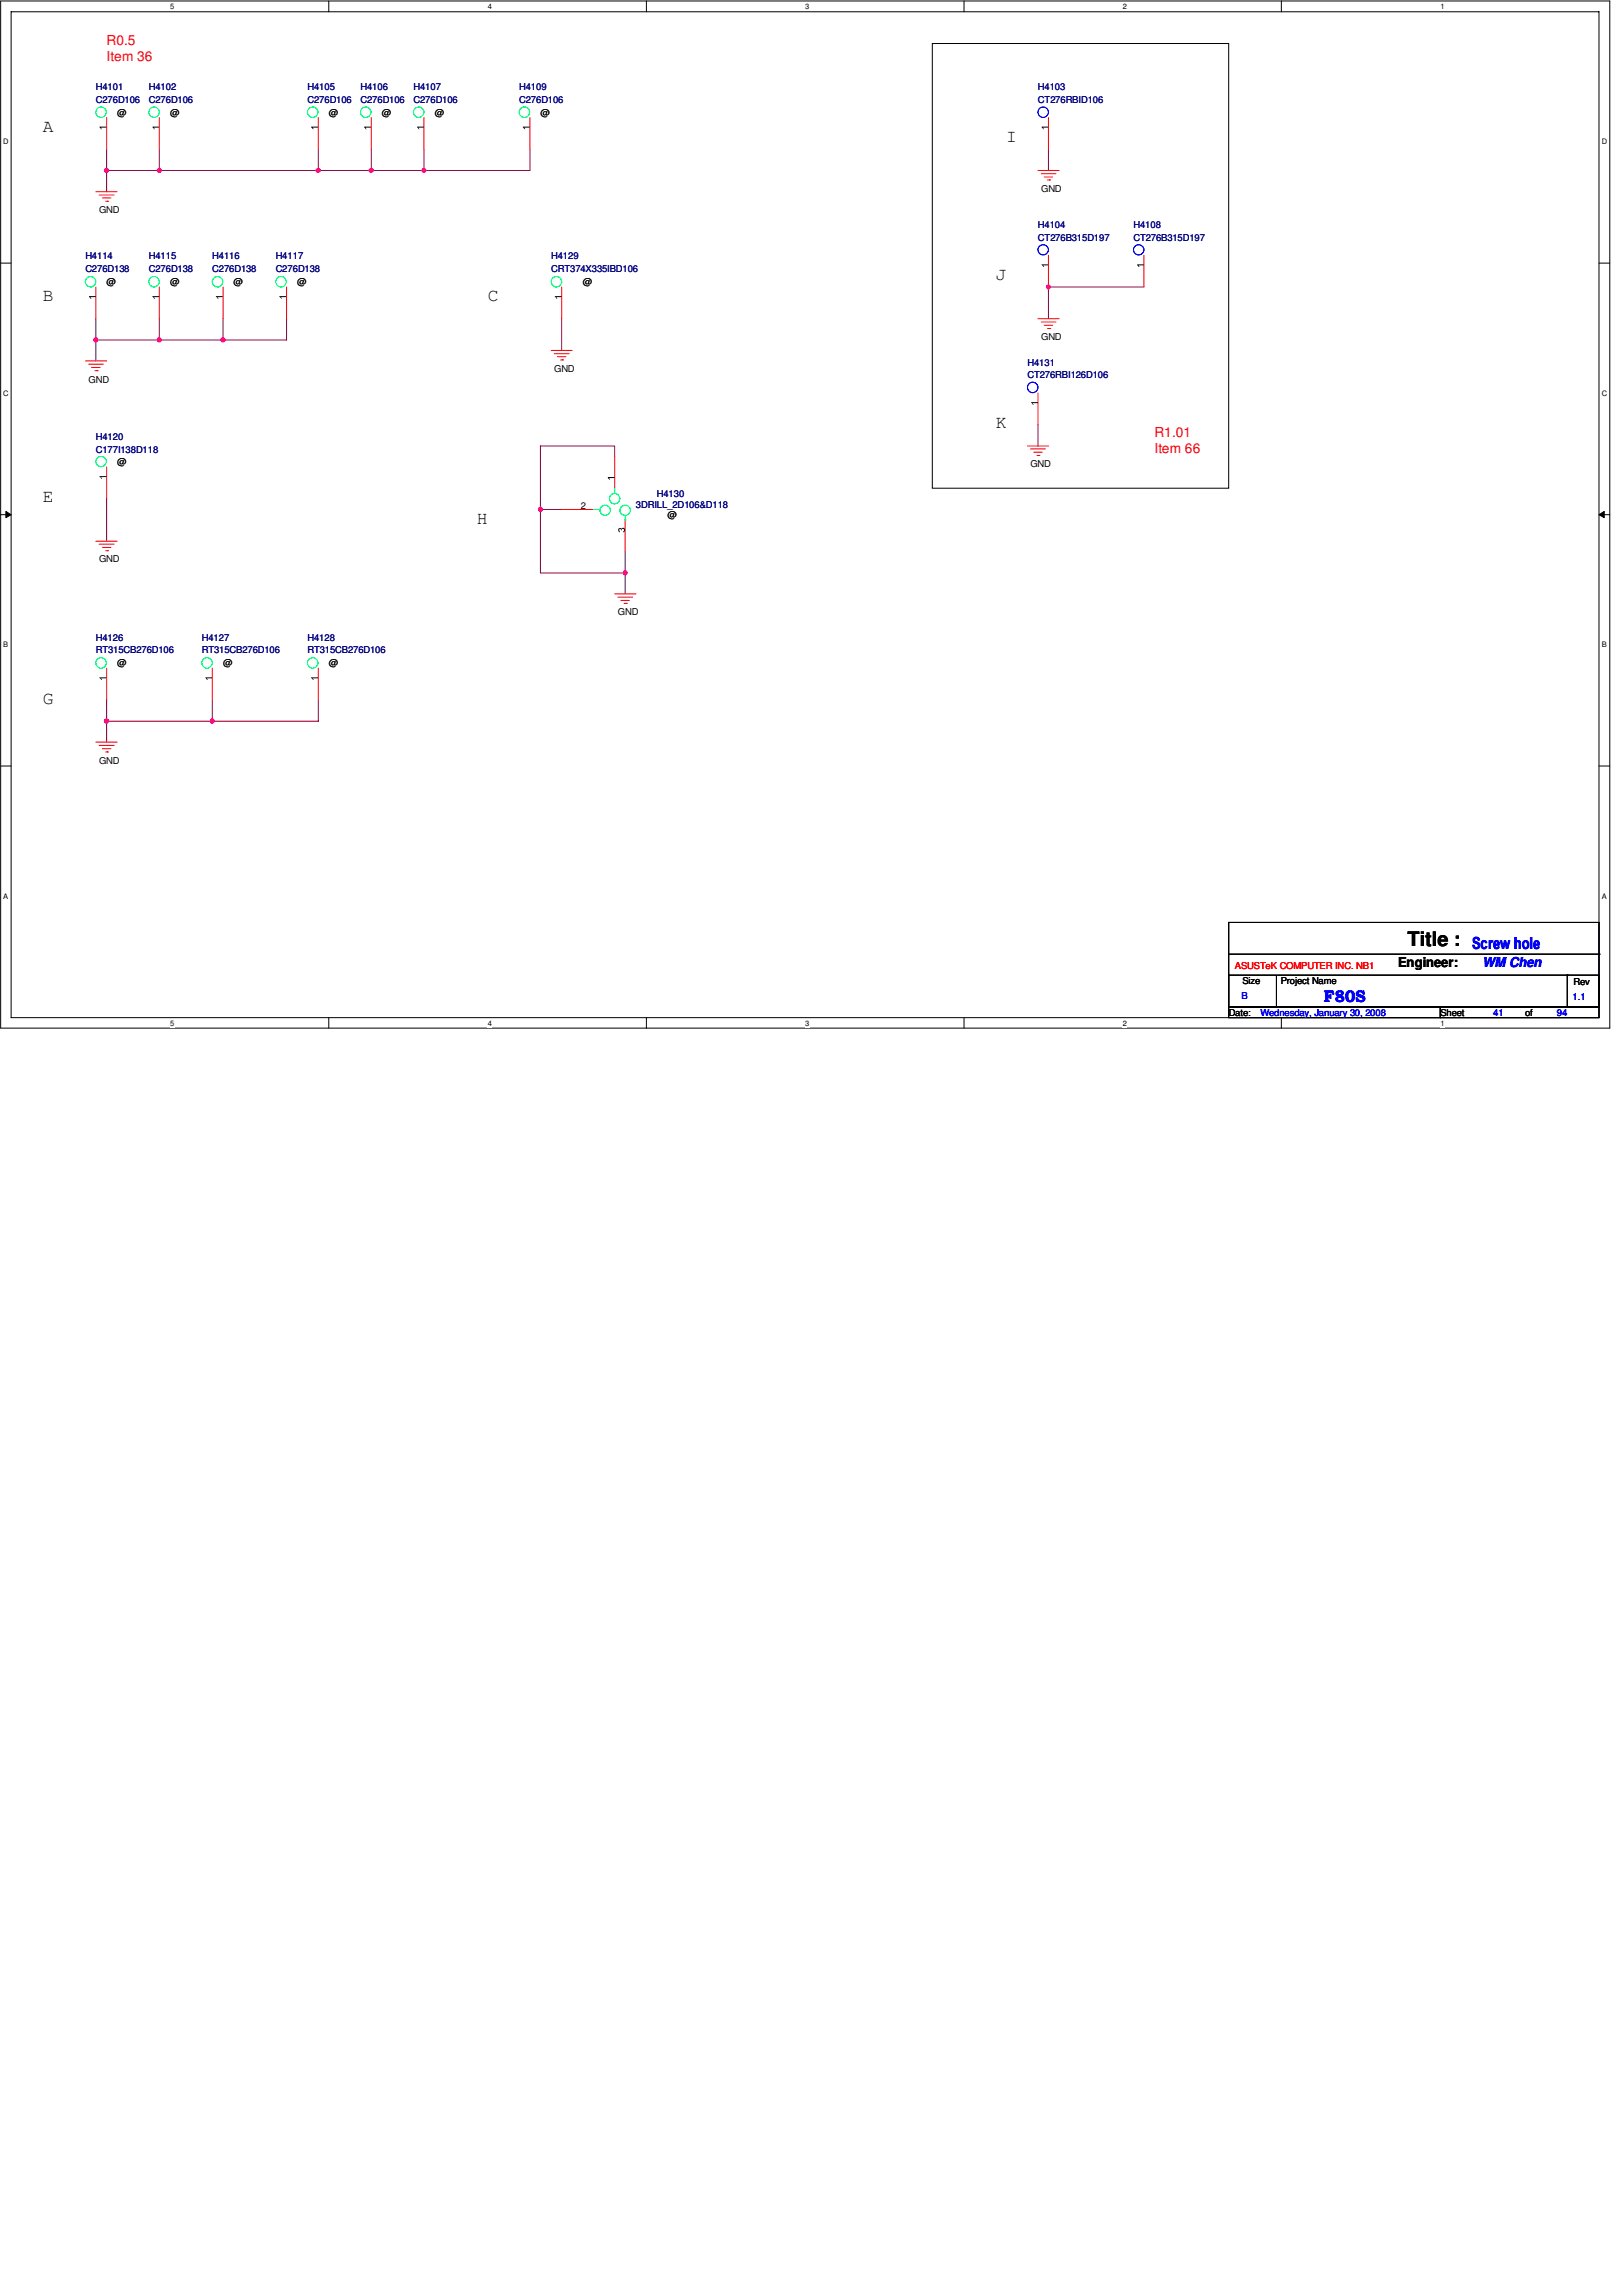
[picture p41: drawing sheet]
<svg xmlns="http://www.w3.org/2000/svg" width="210mm" height="297mm" viewBox="0 0 210 297" stroke-linecap="round" stroke-linejoin="round" font-family="sans-serif">
<defs><g id="words">
<text font-size="2.6" x="182.2" y="122.4">Title :</text>
<g font-size="2.3">
<text x="5.5" y="17.1">A</text>
<text x="130.2" y="18.4">I</text>
<text x="5.5" y="39">B</text>
<text x="63.1" y="39">C</text>
<text x="128.9" y="36.2">J</text>
<text x="128.9" y="55.4">K</text>
<text x="5.5" y="65">E</text>
<text x="61.7" y="67.7">H</text>
<text x="5.5" y="91">G</text>
</g>
<g font-size="2.2" fill="#00f">
<text x="190.5" y="122.8">Screw hole</text>
<text x="171.3" y="129.6">F80S</text>
</g>
<g font-size="1.8" fill="#f00">
<text x="13.8" y="5.8">R0.5</text>
<text x="13.8" y="7.9">Item 36</text>
<text x="149.4" y="56.5">R1.01</text>
<text x="149.4" y="58.6">Item 66</text>
</g>
<text font-size="1.8" x="180.9" y="125.1">Engineer:</text>
<text font-size="1.8" fill="#00f" x="191.9" y="125.1">WM Chen</text>
<g font-size="1.2" fill="#000080">
<text x="12.4" y="11.7">H4101</text>
<text x="19.3" y="11.7">H4102</text>
<text x="39.8" y="11.7">H4105</text>
<text x="46.7" y="11.7">H4106</text>
<text x="53.5" y="11.7">H4107</text>
<text x="67.2" y="11.7">H4109</text>
<text x="134.3" y="11.7">H4103</text>
<text x="12.4" y="13.3">C276D106</text>
<text x="19.3" y="13.3">C276D106</text>
<text x="39.8" y="13.3">C276D106</text>
<text x="46.7" y="13.3">C276D106</text>
<text x="53.5" y="13.3">C276D106</text>
<text x="67.2" y="13.3">C276D106</text>
<text x="134.3" y="13.3">CT276RBID106</text>
<text x="134.3" y="29.5">H4104</text>
<text x="146.7" y="29.5">H4108</text>
<text x="11" y="33.6">H4114</text>
<text x="11" y="35.2">C276D138</text>
<text x="19.3" y="33.6">H4115</text>
<text x="19.3" y="35.2">C276D138</text>
<text x="27.5" y="33.6">H4116</text>
<text x="27.5" y="35.2">C276D138</text>
<text x="35.7" y="33.6">H4117</text>
<text x="35.7" y="35.2">C276D138</text>
<text x="71.3" y="33.6">H4129</text>
<text x="71.3" y="35.2">CRT374X335IBD106</text>
<text x="134.3" y="31.1">CT276B315D197</text>
<text x="146.7" y="31.1">CT276B315D197</text>
<text x="133" y="47.3">H4131</text>
<text x="133" y="48.9">CT276RBI126D106</text>
<text x="12.4" y="56.9">H4120</text>
<text x="12.4" y="58.5">C177I138D118</text>
<text x="82.3" y="65.7">3DRILL_2D106&amp;D118</text>
<text x="85" y="64.3">H4130</text>
<text x="12.4" y="82.9">H4126</text>
<text x="26.1" y="82.9">H4127</text>
<text x="39.8" y="82.9">H4128</text>
<text x="12.4" y="84.5">RT315CB276D106</text>
<text x="26.1" y="84.5">RT315CB276D106</text>
<text x="39.8" y="84.5">RT315CB276D106</text>
</g>
<g font-size="1.2">
<text x="15.2" y="14.9">@</text>
<text x="22" y="14.9">@</text>
<text x="42.5" y="14.9">@</text>
<text x="49.4" y="14.9">@</text>
<text x="56.3" y="14.9">@</text>
<text x="69.9" y="14.9">@</text>
<text x="12.8" y="27.6">GND</text>
<text x="134.7" y="24.8">GND</text>
<text x="13.8" y="36.9">@</text>
<text x="22" y="36.9">@</text>
<text x="30.2" y="36.9">@</text>
<text x="38.4" y="36.9">@</text>
<text x="75.4" y="36.9">@</text>
<text x="134.7" y="44">GND</text>
<text x="11.5" y="49.5">GND</text>
<text x="71.7" y="48.1">GND</text>
<text x="15.2" y="60.2">@</text>
<text x="75.2" y="65.9">2</text>
<text x="133.3" y="60.5">GND</text>
<text x="86.4" y="67">@</text>
<text x="12.8" y="72.8">GND</text>
<text x="80" y="79.6">GND</text>
<text x="15.2" y="86.2">@</text>
<text x="28.9" y="86.2">@</text>
<text x="42.5" y="86.2">@</text>
<text x="12.8" y="98.8">GND</text>
<text x="159" y="131.4">Date:</text>
<text x="160.8" y="127.3">Size</text>
<text x="165.7" y="127.3">Project Name</text>
<text x="186.4" y="131.4">Sheet</text>
<text x="197.4" y="131.4">of</text>
<text x="203.6" y="127.4">Rev</text>
</g>
<text font-size="1.2" fill="#f00" x="159.8" y="125.4">ASUSTeK COMPUTER INC. NB1</text>
<g font-size="1.2" fill="#00f">
<text x="160.7" y="129.2">B</text>
<text x="163.1" y="131.4">Wednesday, January 30, 2008</text>
<text x="193.3" y="131.4">41</text>
<text x="201.5" y="131.4">94</text>
<text x="203.5" y="129.3">1.1</text>
</g>
<g font-size="1">
<text x="22" y="1.2">5</text>
<text x="63.1" y="1.2">4</text>
<text x="104.2" y="1.2">3</text>
<text x="145.3" y="1.2">2</text>
<text x="186.4" y="1.2">1</text>
<text x=".4" y="18.7">D</text>
<text x="207.3" y="18.7">D</text>
<text x=".4" y="51.2">C</text>
<text x="207.3" y="51.2">C</text>
<text x=".4" y="83.7">B</text>
<text x="207.3" y="83.7">B</text>
<text x=".4" y="116.2">A</text>
<text x="207.3" y="116.2">A</text>
<text x="22" y="132.7">5</text>
<text x="63.1" y="132.7">4</text>
<text x="104.2" y="132.7">3</text>
<text x="145.3" y="132.7">2</text>
<text x="186.4" y="132.7">1</text>
</g>
</g></defs>
<path d="M.1 .1h208.2v132.9h-208.2zM1.4 1.5h205.5v130.2h-205.5z" fill="none" stroke="#000" stroke-width=".13"/>
<g fill="#fff">
<path d="M22 .3h.6v1.1h-.6z"/>
<path d="M22 131.8h.6v1.1h-.6z"/>
</g>
<path d="M42.5 .1v1.4M42.5 131.7v1.3" fill="none" stroke="#000" stroke-width=".13"/>
<g fill="#fff">
<path d="M63.1 .3h.6v1.1h-.6z"/>
<path d="M63.1 131.8h.6v1.1h-.6z"/>
</g>
<path d="M83.7 .1v1.4M83.7 131.7v1.3" fill="none" stroke="#000" stroke-width=".13"/>
<g fill="#fff">
<path d="M104.2 .3h.6v1.1h-.6z"/>
<path d="M104.2 131.8h.6v1.1h-.6z"/>
</g>
<path d="M124.8 .1v1.4M124.8 131.7v1.3" fill="none" stroke="#000" stroke-width=".13"/>
<g fill="#fff">
<path d="M145.3 .3h.6v1.1h-.6z"/>
<path d="M145.3 131.8h.6v1.1h-.6z"/>
</g>
<path d="M165.8 .1v1.4M165.8 131.7v1.3" fill="none" stroke="#000" stroke-width=".13"/>
<g fill="#fff">
<path d="M186.4 .3h.5v1.1h-.5z"/>
<path d="M186.4 131.8h.5v1.1h-.5z"/>
<path d="M.4 17.7h.7v1.2h-.7z"/>
<path d="M207.3 17.7h.7v1.2h-.7z"/>
<path d="M.4 50.3h.7v1.1h-.7z"/>
<path d="M207.3 50.3h.7v1.1h-.7z"/>
</g>
<path d="M.1 34h1.3M206.9 34h1.4" fill="none" stroke="#000" stroke-width=".13"/>
<g fill="#fff">
<path d="M.4 82.8h.7v1.1h-.7z"/>
<path d="M207.3 82.8h.7v1.1h-.7z"/>
</g>
<path d="M.1 66.6h1.3M.8 66.2l.6 .4-.6 .4zM206.9 66.6l.7-.4v.8zM206.9 66.6h1.4" fill="none" stroke="#000" stroke-width=".13"/>
<path d="M.8 66.2l.6 .4-.6 .4zM206.9 66.6l.7-.4v.8z" fill="#000"/>
<g fill="#fff">
<path d="M.4 115.4h.7v1.1h-.7z"/>
<path d="M207.3 115.4h.7v1.1h-.7z"/>
</g>
<path d="M.1 99.1h1.3M206.9 99.1h1.4" fill="none" stroke="#000" stroke-width=".13"/>
<path d="M54.9 19.3v2.8h-6.9M48 22.1h.1" fill="none" stroke="#800040" stroke-width=".13"/>
<circle cx="54.9" cy="22.1" r=".26" fill="#f0f"/>
<circle cx="54.9" cy="22.1" r=".26" fill="none" stroke="#f0f" stroke-width=".13"/>
<circle cx="48" cy="22.1" r=".26" fill="#f0f"/>
<circle cx="48" cy="22.1" r=".26" fill="none" stroke="#f0f" stroke-width=".13"/>
<path d="M28.9 44h.1M37.1 41.2v2.8h-8.2" fill="none" stroke="#800040" stroke-width=".13"/>
<circle cx="28.8" cy="44" r=".28" fill="#f0f"/>
<circle cx="28.8" cy="44" r=".28" fill="none" stroke="#f0f" stroke-width=".13"/>
<path d="M41.2 19.3v2.8M12.4 44h.1M20.6 41.2v2.8h-8.2M13.8 64.5v5.5" fill="none" stroke="#800040" stroke-width=".13"/>
<circle cx="20.6" cy="44" r=".27" fill="#f0f"/>
<circle cx="20.6" cy="44" r=".27" fill="none" stroke="#f0f" stroke-width=".13"/>
<circle cx="12.4" cy="44" r=".27" fill="#f0f"/>
<circle cx="12.4" cy="44" r=".27" fill="none" stroke="#f0f" stroke-width=".13"/>
<path d="M13.8 19.3v2.8M48 19.3v2.8h-27.4M20.6 22.1h.1M54.9 22.1h13.7M12.4 44v2.7M28.9 41.2v2.8h-8.3" fill="none" stroke="#800040" stroke-width=".13"/>
<circle cx="41.2" cy="22.1" r=".26" fill="#f0f"/>
<circle cx="41.2" cy="22.1" r=".26" fill="none" stroke="#f0f" stroke-width=".13"/>
<circle cx="20.6" cy="22.1" r=".26" fill="#f0f"/>
<circle cx="20.6" cy="22.1" r=".26" fill="none" stroke="#f0f" stroke-width=".13"/>
<path d="M20.6 19.3v2.8h-6.8M68.6 19.3v2.8M13.8 22.1h.1" fill="none" stroke="#800040" stroke-width=".13"/>
<circle cx="13.8" cy="22.1" r=".26" fill="#f0f"/>
<circle cx="13.8" cy="22.1" r=".26" fill="none" stroke="#f0f" stroke-width=".13"/>
<path d="M13.8 22.1v2.7M12.4 41.2v2.8M13.8 93.3h.1M13.8 90.6v2.7M27.5 90.6v2.7h-13.7" fill="none" stroke="#800040" stroke-width=".13"/>
<circle cx="13.8" cy="93.3" r=".28" fill="#f0f"/>
<circle cx="13.8" cy="93.3" r=".28" fill="none" stroke="#f0f" stroke-width=".13"/>
<path d="M72.7 41.2v4.1M69.9 65.9h.1M69.9 65.9v8.2M13.8 93.3v2.7" fill="none" stroke="#800040" stroke-width=".13"/>
<circle cx="69.9" cy="65.9" r=".27" fill="#f0f"/>
<circle cx="69.9" cy="65.9" r=".27" fill="none" stroke="#f0f" stroke-width=".13"/>
<path d="M69.9 74.1h11M80.9 74.1h.1M80.9 74.1v2.7" fill="none" stroke="#800040" stroke-width=".13"/>
<circle cx="80.9" cy="74.1" r=".27" fill="#f0f"/>
<circle cx="80.9" cy="74.1" r=".27" fill="none" stroke="#f0f" stroke-width=".13"/>
<path d="M79.5 59.1v-1.4h-9.6v8.2h2.8M80.9 71.4v2.7M27.5 93.3h.1M41.2 90.6v2.7h-13.7" fill="none" stroke="#800040" stroke-width=".13"/>
<circle cx="27.5" cy="93.3" r=".27" fill="#f0f"/>
<circle cx="27.5" cy="93.3" r=".27" fill="none" stroke="#f0f" stroke-width=".13"/>
<path d="M135.7 19.3v2.8M135.7 37.1h.1M135.7 37.1v4.1M135.7 37.1h12.3M134.3 54.9v2.8" fill="none" stroke="#800040" stroke-width=".13"/>
<circle cx="135.7" cy="37.1" r=".26" fill="#f0f"/>
<circle cx="135.7" cy="37.1" r=".26" fill="none" stroke="#f0f" stroke-width=".13"/>
<g fill="none" stroke="#f00" stroke-width=".13">
<path d="M13.8 15.2v4.1M20.6 15.2v4.1M41.2 15.2v4.1M48 15.2v4.1M54.9 15.2v4.1M68.6 15.2v4.1M135.7 15.2v4.1M12.4 24.8h2.8M12.4 37.1v4.1M12.8 25.2h2M13.3 25.6h1.1M13.7 26h.2"/>
<path d="M13.9 26h.1M20.6 37.1v4.1M28.9 37.1v4.1M37.1 37.1v4.1M72.7 37.1v4.1M134.3 22.1h2.8M134.7 22.5h2M135.1 22.9h1.1M135.6 23.3h.2M135.7 33v4.1M135.8 23.3h.1M148 33v4.1"/>
<path d="M11 46.7h2.8M11.5 47.1h1.9M11.9 47.5h1.1M12.3 48h.3M12.6 48h.1M71.3 45.3h2.7M71.7 45.8h2M72.1 46.1h1.1M72.6 46.6h.2M72.8 46.6h.1M79.5 59.1v4.1M133 57.7h2.7"/>
<path d="M133.3 58.1h2M133.8 58.5h1.1M134.2 58.9h.3M134.3 41.2h2.8M134.3 50.8v4.1M134.5 58.9h.1M134.7 41.7h2M135.1 42.1h1.1M135.6 42.5h.2M135.8 42.5h.1M12.4 70h2.8M12.8 70.4h2"/>
<path d="M13.3 70.8h1.1M13.7 71.2h.2M13.8 60.4v4.1M13.9 71.2h.1M72.7 65.9h4.1M79.5 76.8h2.8M80 77.3h1.9M80.3 77.7h1.1M80.8 78.1h.3M80.9 67.3v4.1M81.1 78.1h.1M12.4 96h2.8"/>
<path d="M12.8 96.4h2M13.3 96.9h1.1M13.7 97.3h.2M13.8 86.4v4.2M13.9 97.3h.1M27.5 86.4v4.2M41.2 86.4v4.2"/>
</g>
<path d="M120.6 5.6h38.4v57.6h-38.4zM159 119.3h47.9v11h-47.9zM159 126.2h6.2v4.1h-6.2zM159 130.3h27.4v1.4h-27.4zM159 123.4h47.9M165.3 126.2h37.5M186.4 130.3h20.5v1.4h-20.5zM202.8 126.2h4.1v4.1h-4.1zM202.8 126.2h.1M206.9 123.4h.1" fill="none" stroke="#000" stroke-width=".13"/>
<g fill="#000">
<path d="M12.9 16.4h.9v.1h-.7l.1 .2h-.1zM19.7 16.4h.9v.1h-.7l.2 .2h-.2zM40.3 16.4h.8v.1h-.6l.1 .2h-.1zM47.1 16.4h.9v.1h-.7l.2 .2h-.2zM54 16.4h.9v.1h-.8l.2 .2h-.1zM67.6 16.4h.9v.1h-.6l.1 .2h-.1zM134.8 16.4h.9v.1h-.7l.1 .2h-.1zM11.5 38.3h.9v.1h-.7l.1 .2-.1 .1zM19.7 38.3h.9v.1h-.7l.2 .3h-.2zM27.9 38.3h.9v.1h-.6l.1 .3h-.1zM36.2 38.3h.8v.1h-.6l.1 .3h-.1zM71.8 38.3h.9v.1h-.7l.1 .3h-.1z"/>
<path d="M134.8 34.2h.9v.1h-.7l.1 .2h-.1zM147.2 34.2h.8v.1h-.7l.1 .2zM133.4 52h.9v.2h-.7l.2 .2h-.2zM12.9 61.6h.9v.1h-.7l.1 .2h-.1zM78.7 61.7h.8v.1h-.7l.2 .3h-.1zM80.1 68.4l.2-.1 .1 .2a.28 .28 0 0 1 .5-.1 .29 .29 0 0 1-.3 .5v-.2a.16 .16 0 0 0 .2-.1 .16 .16 0 0 0-.2-.2 .16 .16 0 0 0-.2 .2l-.1-.1a.15 .15 0 0 0-.2 .1 .15 .15 0 0 0 .1 .1v.2l-.2-.2zM12.9 87.6h.9v.2h-.7l.1 .2h-.1zM26.6 87.6h.9v.2h-.7l.1 .1-.1 .1zM40.3 87.6h.8v.2h-.6l.1 .2h-.1z"/>
</g>
<g fill="none" stroke="#00ff80" stroke-width=".13">
<path d="M76.8 65.9h.8M79.5 63.2v.6M80.9 67.3h.1M80.9 66.7v.6"/>
<circle cx="13.1" cy="14.5" r=".68"/>
<circle cx="19.9" cy="14.5" r=".68"/>
<circle cx="40.5" cy="14.5" r=".68"/>
<circle cx="47.3" cy="14.5" r=".68"/>
<circle cx="54.2" cy="14.5" r=".68"/>
<circle cx="67.9" cy="14.5" r=".68"/>
<circle cx="11.7" cy="36.4" r=".68"/>
<circle cx="19.9" cy="36.4" r=".68"/>
<circle cx="28.2" cy="36.4" r=".68"/>
<circle cx="36.4" cy="36.4" r=".68"/>
<circle cx="72" cy="36.4" r=".68"/>
<circle cx="13.1" cy="59.7" r=".67"/>
<circle cx="78.3" cy="66" r=".67"/>
<circle cx="79.5" cy="64.5" r=".68"/>
<circle cx="80.9" cy="66" r=".67"/>
<circle cx="13.1" cy="85.8" r=".68"/>
<circle cx="26.8" cy="85.8" r=".68"/>
<circle cx="40.5" cy="85.8" r=".68"/>
</g>
<g fill="none" stroke="#00f" stroke-width=".13">
<circle cx="135" cy="14.5" r=".68"/>
<circle cx="135" cy="32.3" r=".67"/>
<circle cx="147.4" cy="32.3" r=".67"/>
<circle cx="133.6" cy="50.1" r=".68"/>
</g>
<circle cx="54.9" cy="22.1" r=".26" fill="#f0f"/>
<circle cx="54.9" cy="22.1" r=".26" fill="none" stroke="#f0f" stroke-width=".13"/>
<circle cx="48" cy="22.1" r=".26" fill="#f0f"/>
<circle cx="48" cy="22.1" r=".26" fill="none" stroke="#f0f" stroke-width=".13"/>
<circle cx="28.8" cy="44" r=".28" fill="#f0f"/>
<circle cx="28.8" cy="44" r=".28" fill="none" stroke="#f0f" stroke-width=".13"/>
<circle cx="20.6" cy="44" r=".27" fill="#f0f"/>
<circle cx="20.6" cy="44" r=".27" fill="none" stroke="#f0f" stroke-width=".13"/>
<circle cx="12.4" cy="44" r=".27" fill="#f0f"/>
<circle cx="12.4" cy="44" r=".27" fill="none" stroke="#f0f" stroke-width=".13"/>
<circle cx="41.2" cy="22.1" r=".26" fill="#f0f"/>
<circle cx="41.2" cy="22.1" r=".26" fill="none" stroke="#f0f" stroke-width=".13"/>
<circle cx="20.6" cy="22.1" r=".26" fill="#f0f"/>
<circle cx="20.6" cy="22.1" r=".26" fill="none" stroke="#f0f" stroke-width=".13"/>
<circle cx="13.8" cy="22.1" r=".26" fill="#f0f"/>
<circle cx="13.8" cy="22.1" r=".26" fill="none" stroke="#f0f" stroke-width=".13"/>
<circle cx="13.8" cy="93.3" r=".28" fill="#f0f"/>
<circle cx="13.8" cy="93.3" r=".28" fill="none" stroke="#f0f" stroke-width=".13"/>
<circle cx="69.9" cy="65.9" r=".27" fill="#f0f"/>
<circle cx="69.9" cy="65.9" r=".27" fill="none" stroke="#f0f" stroke-width=".13"/>
<circle cx="80.9" cy="74.1" r=".27" fill="#f0f"/>
<circle cx="80.9" cy="74.1" r=".27" fill="none" stroke="#f0f" stroke-width=".13"/>
<circle cx="27.5" cy="93.3" r=".27" fill="#f0f"/>
<circle cx="27.5" cy="93.3" r=".27" fill="none" stroke="#f0f" stroke-width=".13"/>
<circle cx="135.7" cy="37.1" r=".26" fill="#f0f"/>
<circle cx="135.7" cy="37.1" r=".26" fill="none" stroke="#f0f" stroke-width=".13"/>
<use href="#words"/>
</svg>
